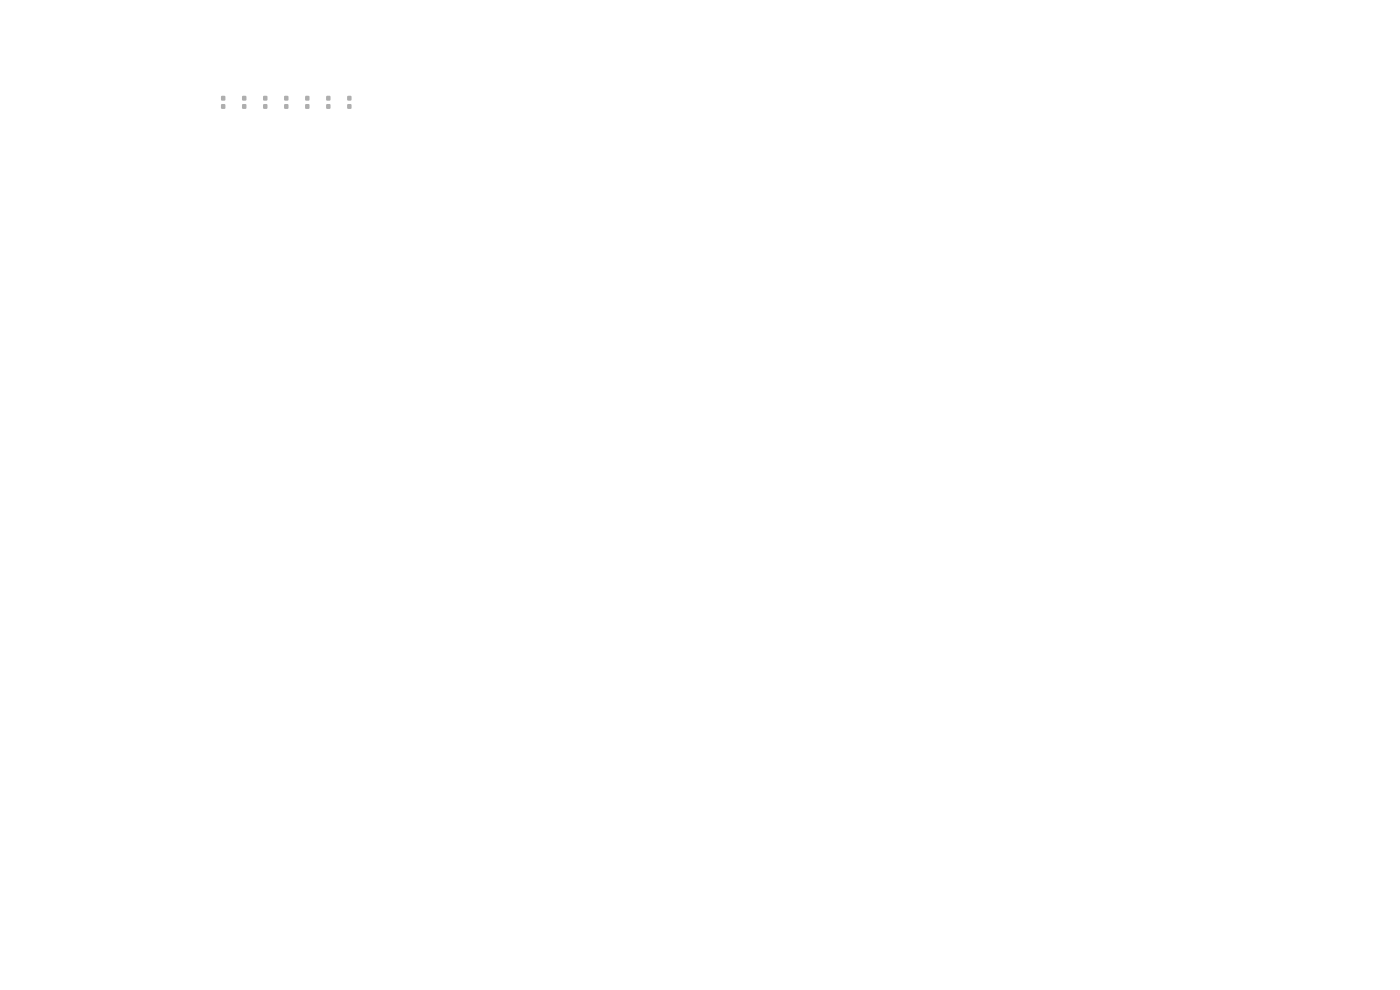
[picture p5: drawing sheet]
<svg xmlns="http://www.w3.org/2000/svg" width="297mm" height="210mm" viewBox="0 0 297 210" stroke-linecap="round" stroke-linejoin="round" font-family="sans-serif">
<g fill="#bba9a4">
<path d="M46.9 20.4h.9v.9h-.9z"/>
<path d="M46.9 22.1h.9v.9h-.9z"/>
<path d="M55.9 20.4h.8v.9h-.8z"/>
<path d="M55.9 22.1h.8v.9h-.8z"/>
<path d="M64.8 20.4h.8v.9h-.8z"/>
<path d="M64.8 22.1h.8v.9h-.8z"/>
<path d="M51.4 20.4h.8v.9h-.8z"/>
<path d="M51.4 22.1h.8v.9h-.8z"/>
<path d="M73.7 20.4h.8v.9h-.8z"/>
<path d="M73.7 22.1h.8v.9h-.8z"/>
<path d="M60.3 20.4h.8v.9h-.8z"/>
<path d="M60.3 22.1h.8v.9h-.8z"/>
<path d="M69.2 20.4h.9v.9h-.9z"/>
<path d="M69.2 22.1h.9v.9h-.9z"/>
</g>
</svg>
